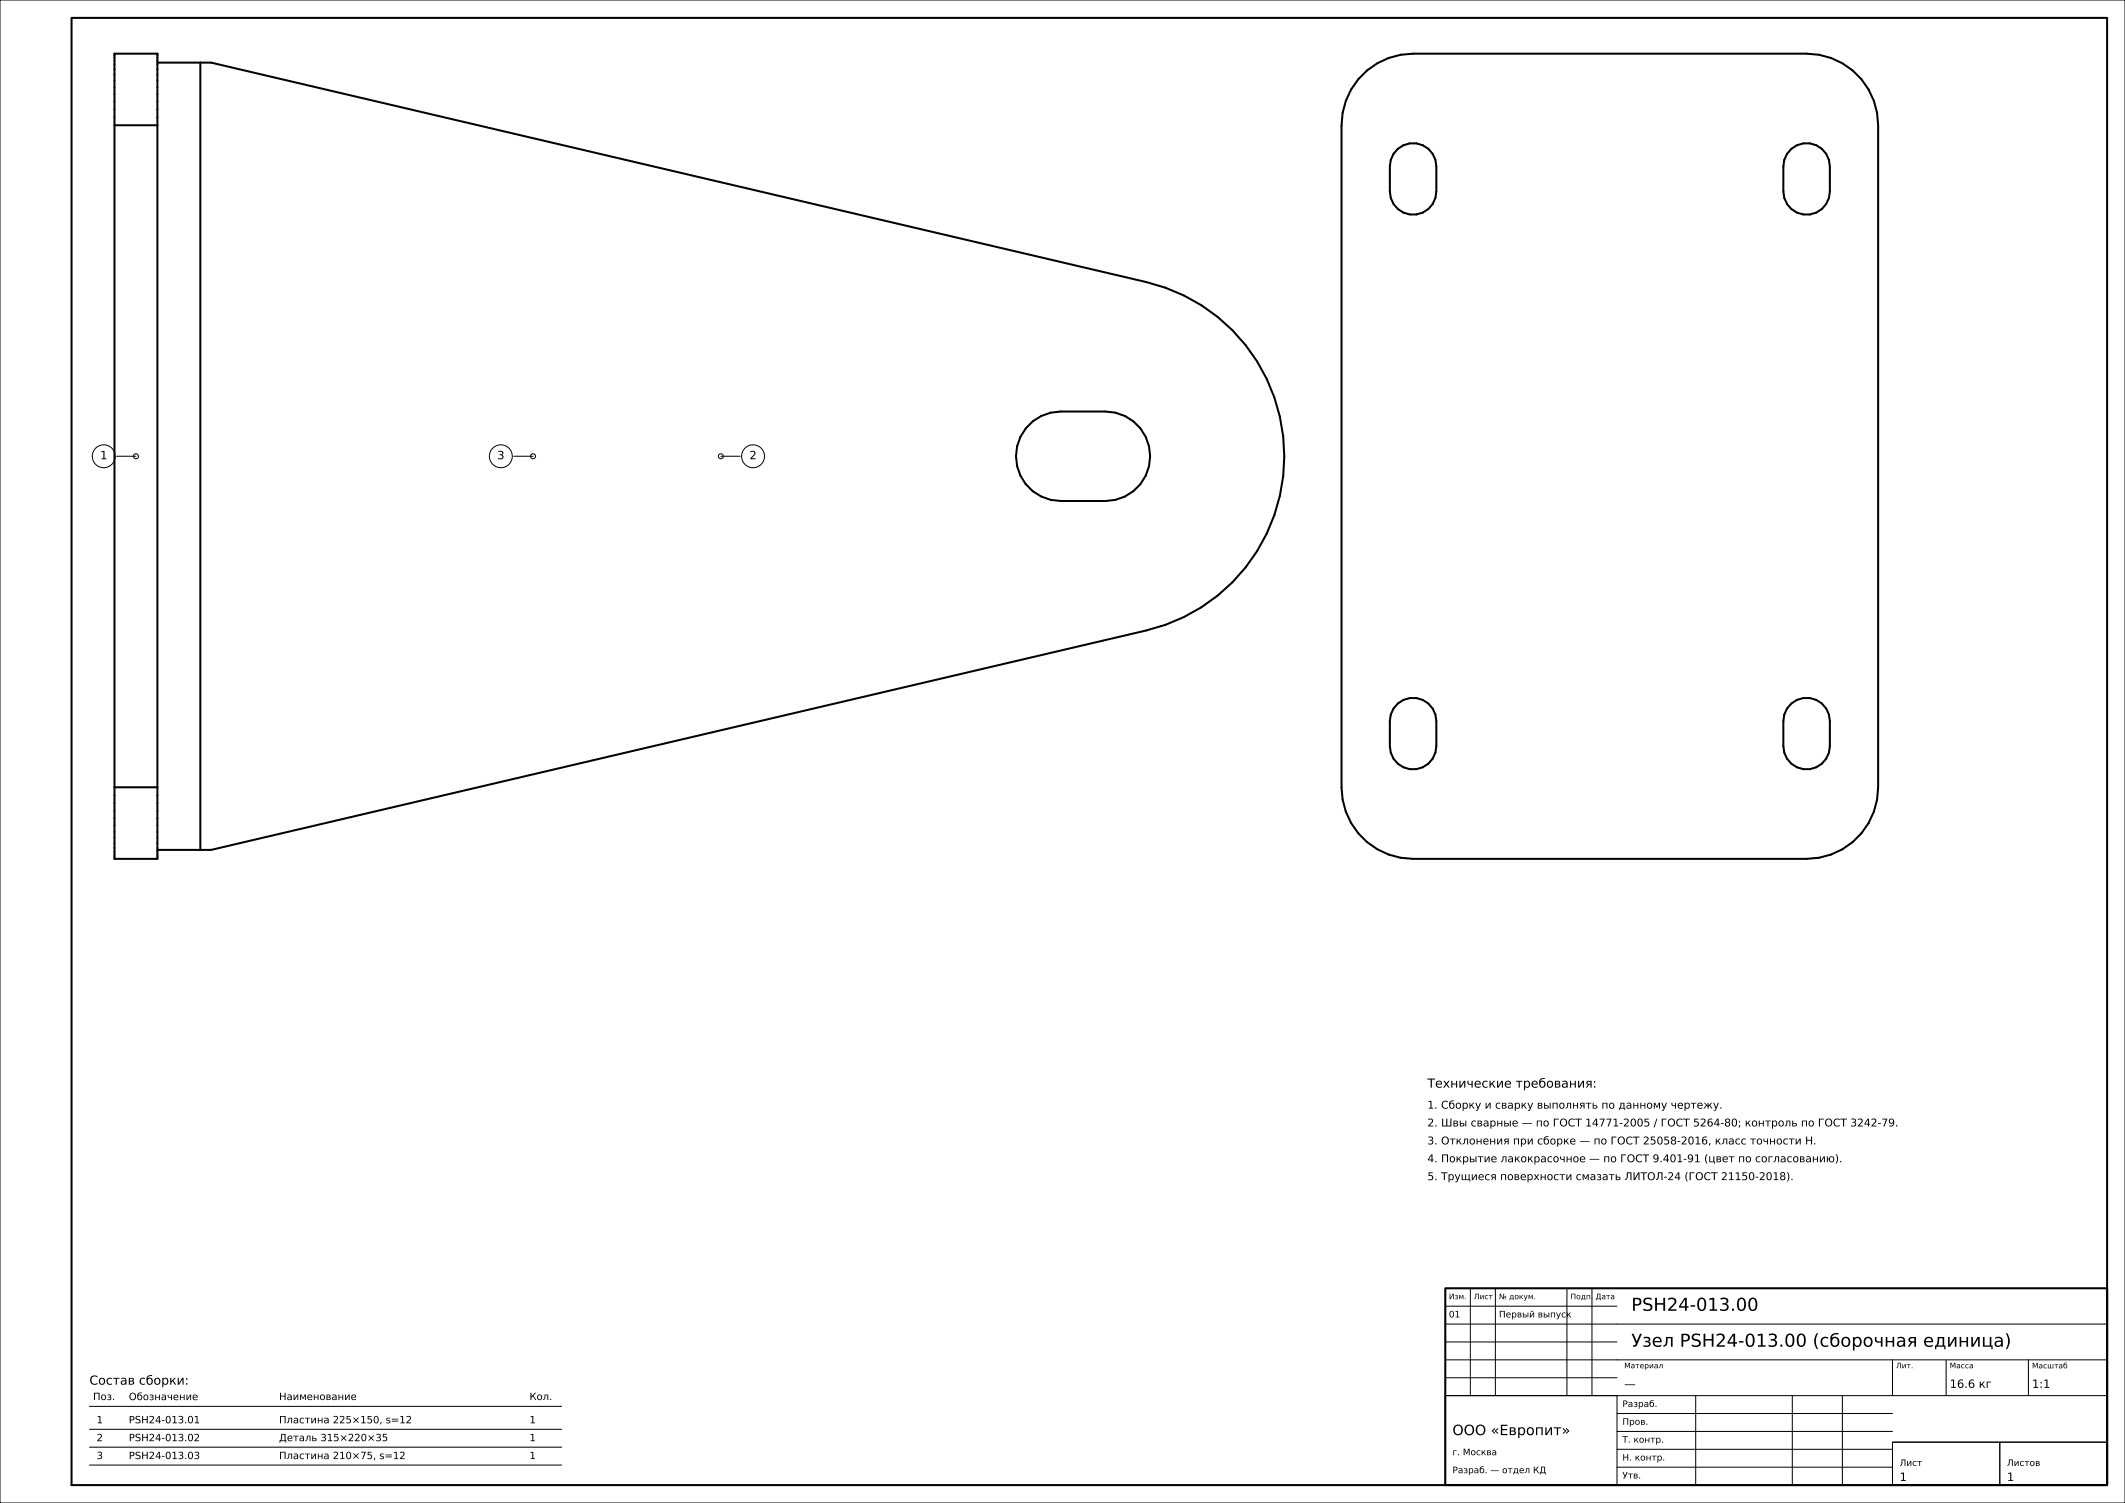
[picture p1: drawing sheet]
<svg xmlns="http://www.w3.org/2000/svg" width="594mm" height="420mm" viewBox="0 0 594 420" stroke-linecap="round" stroke-linejoin="round" font-family="sans-serif">
<defs><g id="words">
<g font-size="5">
<text x="456" y="366.3">PSH24-013.00</text>
<text x="456" y="376.3">Узел PSH24-013.00 (сборочная единица)</text>
</g>
<text font-size="4" x="406" y="401">ООО «Европит»</text>
<g font-size="3.5">
<text x="399" y="303.9">Технические требования:</text>
<text x="25" y="386.9">Состав сборки:</text>
</g>
<g font-size="3.2">
<text x="28" y="128.3">1</text>
<text x="139" y="128.3">3</text>
<text x="209.5" y="128.3">2</text>
<text x="454" y="387.8">—</text>
<text x="545" y="387.8">16.6 кг</text>
<text x="568" y="387.8">1:1</text>
<text x="531" y="413.8">1</text>
<text x="561" y="413.8">1</text>
</g>
<g font-size="3">
<text x="399" y="309.8">1. Сборку и сварку выполнять по данному чертежу.</text>
<text x="399" y="314.8">2. Швы сварные — по ГОСТ 14771-2005 / ГОСТ 5264-80; контроль по ГОСТ 3242-79.</text>
<text x="399" y="319.8">3. Отклонения при сборке — по ГОСТ 25058-2016, класс точности Н.</text>
<text x="399" y="324.8">4. Покрытие лакокрасочное — по ГОСТ 9.401-91 (цвет по согласованию).</text>
<text x="399" y="329.8">5. Трущиеся поверхности смазать ЛИТОЛ-24 (ГОСТ 21150-2018).</text>
</g>
<g font-size="2.8">
<text x="26" y="391.2">Поз.</text>
<text x="36" y="391.3">Обозначение</text>
<text x="78" y="391.2">Наименование</text>
<text x="148" y="391.2">Кол.</text>
<text x="27" y="397.7">1</text>
<text x="36" y="397.7">PSH24-013.01</text>
<text x="78" y="397.7">Пластина 225×150, s=12</text>
<text x="148" y="397.7">1</text>
<text x="27" y="402.7">2</text>
<text x="27" y="407.7">3</text>
<text x="36" y="402.7">PSH24-013.02</text>
<text x="36" y="407.7">PSH24-013.03</text>
<text x="78" y="402.7">Деталь 315×220×35</text>
<text x="78" y="407.7">Пластина 210×75, s=12</text>
<text x="148" y="402.7">1</text>
<text x="148" y="407.7">1</text>
</g>
<g font-size="2.5">
<text x="405" y="368.1">01</text>
<text x="419" y="368.1">Первый выпуск</text>
<text x="453.5" y="393.2">Разраб.</text>
<text x="453.5" y="398.1">Пров.</text>
<text x="406" y="406.6">г. Москва</text>
<text x="453.5" y="403.1">Т. контр.</text>
<text x="406" y="411.7">Разраб. — отдел КД</text>
<text x="453.5" y="408.1">Н. контр.</text>
<text x="453.5" y="413.1">Утв.</text>
<text x="531" y="409.6">Лист</text>
<text x="561" y="409.6">Листов</text>
</g>
<g font-size="2.1">
<text x="405" y="363">Изм.</text>
<text x="412" y="363">Лист</text>
<text x="419" y="363">№ докум.</text>
<text x="439" y="363">Подп.</text>
<text x="446" y="363">Дата</text>
<text x="454" y="382.3">Материал</text>
<text x="530" y="382.3">Лит.</text>
<text x="545" y="382.3">Масса</text>
<text x="568" y="382.4">Масштаб</text>
</g>
</g></defs>
<g fill="none" stroke="#000" stroke-width=".28">
<path d="M0 0h594v420h-594zM32.6 127.5h5.4M143.6 127.5h5.4M201.5 127.5h5.4M411 360v30M418 360v30M438 360v30M445 360v30M404 380h185M404 375h48M404 370h185M404 365h48"/>
<path d="M529 380v10M544 380v10M567 380v10M25 393h132M25 399.4h132M404 390h48v25h-48zM404 390h185M404 385h48M452 400h77M452 395h77M474 390v25M501 390v25"/>
<path d="M515 390v25M25 404.4h132M25 409.4h132M452 410h77M452 405h77M529 403h30v12h-30zM529 403h60M559 403h30v12h-30z"/>
<circle cx="29" cy="127.5" r="3.2"/>
<circle cx="38" cy="127.5" r=".7"/>
<circle cx="140" cy="127.5" r="3.2"/>
<circle cx="149" cy="127.5" r=".7"/>
<circle cx="201.5" cy="127.5" r=".7"/>
<circle cx="210.5" cy="127.5" r="3.2"/>
</g>
<g fill="none" stroke="#000" stroke-width=".56">
<path d="M20 5h569v410h-569zM32 15h12v225h-12zM44 17.5h15l261.4 61.3a50 50 0 0 1 38.6 48.7 50 50 0 0 1-38.6 48.7l-261.4 61.3h-15M56 17.5v220M32 35h12M379.7 22.1a20 20 0 0 1 15.3-7.1h110a20 20 0 0 1 20 20v185a20 20 0 0 1-20 20h-110a20 20 0 0 1-20-20v-185a20 20 0 0 1 4.7-12.9zM390.7 41.6a6.5 6.5 0 0 1 7-1 6.5 6.5 0 0 1 3.8 5.9v7a6.5 6.5 0 0 1-6.5 6.5 6.5 6.5 0 0 1-6.5-6.5v-7l.3-1.8 .7-1.7zM500.7 41.6a6.5 6.5 0 0 1 7-1 6.5 6.5 0 0 1 3.8 5.9v7a6.5 6.5 0 0 1-6.5 6.5 6.5 6.5 0 0 1-6.5-6.5v-7l.3-1.8 .7-1.7zM286.7 119.7a12.5 12.5 0 0 1 9.8-4.7h12.5a12.5 12.5 0 0 1 12.5 12.5 12.5 12.5 0 0 1-12.5 12.5h-12.5a12.5 12.5 0 0 1-11.3-7.1 12.5 12.5 0 0 1 1.5-13.2zM390.7 196.6a6.5 6.5 0 0 1 7-1 6.5 6.5 0 0 1 3.8 5.9v7a6.5 6.5 0 0 1-6.5 6.5 6.5 6.5 0 0 1-6.5-6.5v-7l.3-1.8 .7-1.7zM500.7 196.6a6.5 6.5 0 0 1 7-1 6.5 6.5 0 0 1 3.8 5.9v7a6.5 6.5 0 0 1-6.5 6.5 6.5 6.5 0 0 1-6.5-6.5v-7l.3-1.8 .7-1.7zM32 220h12"/>
<path d="M404 360h185v55h-185z"/>
</g>
<use href="#words"/>
</svg>
